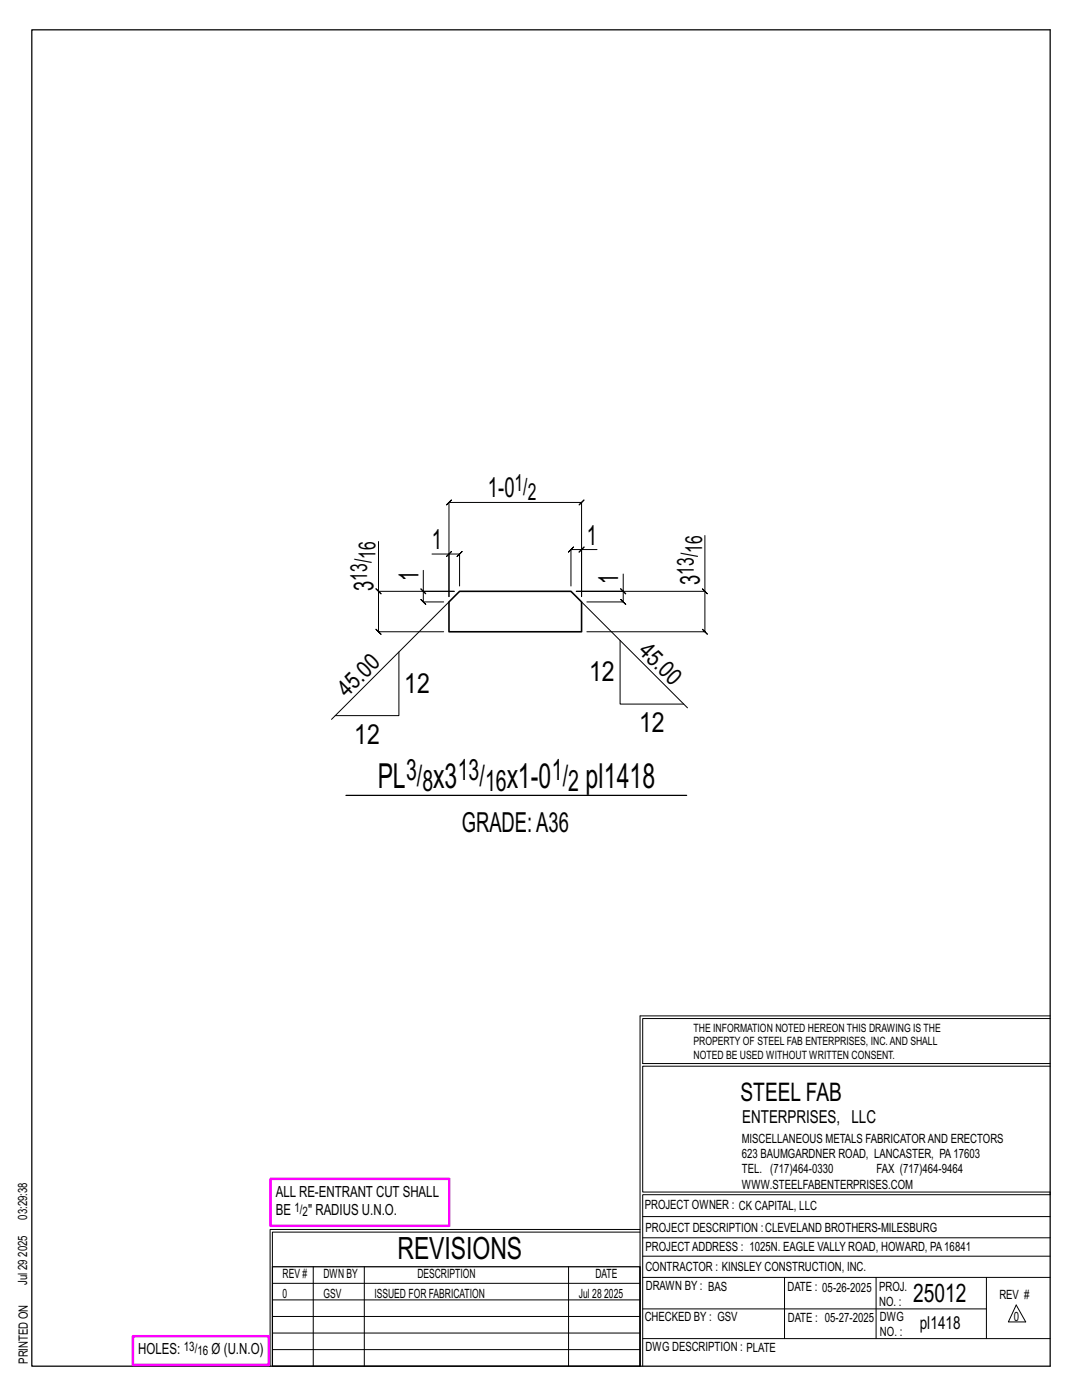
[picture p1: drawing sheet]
<svg xmlns="http://www.w3.org/2000/svg" width="216mm" height="279mm" viewBox="0 0 216 279" stroke-linecap="round" stroke-linejoin="round" font-family="sans-serif">
<defs><g id="words">
<g font-size="6.9">
<text x="75.4" y="157.3">PL</text>
<text x="86.5" y="157.3">x3</text>
<text x="101.1" y="157.3">x1-0</text>
<text x="116.8" y="157.3">pl1418</text>
</g>
<text font-size="6.1" x="79.3" y="251.3">REVISIONS</text>
<g font-size="5.9">
<text x="81" y="155.7">3/</text>
<text x="91.3" y="155.7">13/</text>
<text x="110.1" y="155.7">1/</text>
<text x="84.3" y="157.8">8</text>
<text x="96.8" y="157.8">16</text>
<text x="113.4" y="157.8">2</text>
</g>
<g font-size="5.5">
<text x="97.4" y="99.3">1-0</text>
<text x="86.2" y="109.6">1</text>
<text x="117.1" y="108.7">1</text>
<text x="74.5" y="118" transform="rotate(-90 74.5 118)">3</text>
<text x="83.5" y="115.9" transform="rotate(-90 83.5 115.9)">1</text>
<text x="123.4" y="116.6" transform="rotate(-90 123.4 116.6)">1</text>
<text x="139.7" y="116.8" transform="rotate(-90 139.7 116.8)">3</text>
<text x="117.5" y="135.9">12</text>
<text x="80.7" y="138.2">12</text>
<text x="70.7" y="148.4">12</text>
<text x="127.5" y="146.1">12</text>
<text x="92.2" y="166">GRADE:A36</text>
</g>
<g font-size="5.1">
<text x="147.8" y="219.8">STEEL FAB</text>
<text x="182.2" y="259.9">25012</text>
</g>
<g font-size="4.7">
<text x="102.7" y="98">1/</text>
<text x="105.3" y="99.7">2</text>
<text x="74.9" y="111.6" transform="rotate(-90 74.9 111.6)">16</text>
<text x="140.1" y="110.4" transform="rotate(-90 140.1 110.4)">16</text>
<text x="73.3" y="115.9" transform="rotate(-90 73.3 115.9)">13/</text>
<text x="138.4" y="114.7" transform="rotate(-90 138.4 114.7)">13/</text>
<text x="127.2" y="130.1" transform="rotate(45 127.2 130.1)">45.0</text>
<text x="69.2" y="139.3" transform="rotate(-45 69.2 139.3)">45.0</text>
</g>
<g font-size="3.6">
<text x="148.1" y="224.1">ENTERPRISES, LLC</text>
<text x="183.5" y="265.2">pl1418</text>
</g>
<g font-size="3.1">
<text x="55" y="238.9">ALL RE-ENTRANT CUT SHALL</text>
<text x="55" y="242.5">BE</text>
<text x="61.5" y="242.5">&quot; RADIUS U.N.O.</text>
<text x="27.6" y="270.2">HOLES:</text>
<text x="42.2" y="270.2">Ø (U.N.O)</text>
</g>
<g font-size="2.6">
<text x="58.8" y="241.8">1/</text>
<text x="60.4" y="242.7">2</text>
<text x="36.7" y="269.6">13/</text>
<text x="39.4" y="270.5">16</text>
</g>
<g font-size="2.5">
<text x="148" y="231.2">623 BAUMGARDNER ROAD, LANCASTER, PA17603</text>
<text x="148" y="228.1">MISCELLANEOUS METALS FABRICATORAND ERECTORS</text>
<text x="148" y="237.2">WWW.STEELFABENTERPRISES.COM</text>
<text x="148" y="234.2">TEL. (717)464-0330</text>
<text x="174.9" y="234.2">FAX (717)464-9464</text>
<text x="5.4" y="243.4" transform="rotate(-90 5.4 243.4)">03:29:38</text>
<text x="128.7" y="241.3">PROJECT OWNER : CK CAPITAL, LLC</text>
<text x="128.8" y="246">PROJECT DESCRIPTION :CLEVELAND BROTHERS-MILESBURG</text>
<text x="5.4" y="250.8" transform="rotate(-90 5.4 250.8)">2025</text>
<text x="128.8" y="249.7">PROJECTADDRESS : 1025N. EAGLE VALLY ROAD, HOWARD, PA16841</text>
<text x="5.4" y="256.5" transform="rotate(-90 5.4 256.5)">Jul 29</text>
<text x="56.4" y="255">REV #</text>
<text x="64.5" y="255">DWN BY</text>
<text x="83.3" y="255">DESCRIPTION</text>
<text x="118.8" y="255">DATE</text>
<text x="128.8" y="253.7">CONTRACTOR : KINSLEY CONSTRUCTION, INC.</text>
<text x="128.9" y="257.5">DRAWN BY : BAS</text>
<text x="157.1" y="257.6">DATE : 05-26-2025</text>
<text x="175.4" y="257.7">PROJ.</text>
<text x="56.4" y="259">0</text>
<text x="64.5" y="259">GSV</text>
<text x="74.7" y="259">ISSUED FOR FABRICATION</text>
<text x="115.5" y="259">Jul 28</text>
<text x="120.6" y="259">2025</text>
<text x="128.6" y="263.7">CHECKED BY : GSV</text>
<text x="157.2" y="263.7">DATE : 05-27-2025</text>
<text x="175.4" y="260.7">NO. :</text>
<text x="175.6" y="263.7">DWG</text>
<text x="199.4" y="259.2">REV #</text>
<text x="202.3" y="263.7">0</text>
<text x="128.8" y="269.7">DWG DESCRIPTION : PLATE</text>
<text x="175.6" y="266.7">NO. :</text>
<text x="5.5" y="272.2" transform="rotate(-90 5.5 272.2)">PRINTED ON</text>
</g>
<g font-size="2.3">
<text x="138.4" y="208.6">PROPERTY OF STEEL FAB ENTERPRISES, INC.AND SHALL</text>
<text x="138.4" y="205.9">THE INFORMATION NOTED HEREON THIS DRAWING IS THE</text>
<text x="138.4" y="211.3">NOTED BE USED WITHOUT WRITTEN CONSENT.</text>
</g>
</g></defs>
<g fill="none" stroke="#000" stroke-width=".2">
<path d="M75 117.5l1 1zM75.5 108.1v9.9h15.1h-6.1v-4.2M75.5 118v8.1l-.5-.5 1 1-.5-.5h13M84 117.5l1 1zM84.5 118v2.1l-.5-.5 1 1-.5-.5h4M89.1 111.1l1-1zM89.6 110.6h2.1l-.5 .5 1-1-.5 .5v6.4M116 109.7h-2.1l.5-.5-1 1 .5-.5v7.3M116.5 109.2l-1 1zM119.1 109.7h-3.1v9.4v-18.8l.5-.5-1 1 .5-.5h-26.4l.5-.5-1 1 .5-.5v18.8v-8.5h-3.4M123.9 117.5l1 1zM124.4 118v2.1l-.5-.5 1 1-.5-.5h-7.3"/>
<path d="M140.2 117.5l1 1zM140.7 106.9v11.1h-25.7h9.4v-3.4M140.7 118v8.1l-.5-.5 1 1-.5-.5h-23.6M79.6 130.1v12.7h-12.7M89.6 120.1l-23.5 23.5M116 120.1l21.2 21.2M123.7 127.8v12.7h12.7M127.7 202.7v70M127.7 202.7h81.8M209.5 203.3h-81.3v9h81.3M209.5 212.8h-81.3v25.1h81.3v.5h-81.3v34.3M54.4 259.4h73.3"/>
<path d="M54.4 256.1h73.3M62.5 252.8v19.9M72.7 252.8v19.9M113.4 252.8v19.9M127.7 245.4h-73.8v27.3M127.7 245.9h-73.3v6.9M128.2 242.8h81.3M128.2 254.9h81.3M128.2 250.7h81.3M128.2 247h81.3M156.5 254.9v12.2M174.8 254.9v12.2"/>
<path d="M196.8 254.9v12.2M54.4 269.3h73.3M54.4 266h73.3M54.4 262.7h73.3M128.2 261.2h68.6M128.2 267.1h81.3M202.8 260.4l1.9 3.4h-3.5z"/>
</g>
<path d="M6.3 6h203.2v266.7h-203.2zM69 158.7h68M54.4 252.8h73.3v19.9h-73.3z" fill="none" stroke="#000" stroke-width=".25"/>
<path d="M54 235.3h35.6v9.3h-35.6zM26.5 266.7h27.1v5.7h-27.1z" fill="none" stroke="#f0f" stroke-width=".5"/>
<path d="M89.6 120.1l2.1-2.1h22.2l2.1 2.1v6h-26.4z" fill="none" stroke="#000" stroke-width=".32"/>
<use href="#words"/>
</svg>
